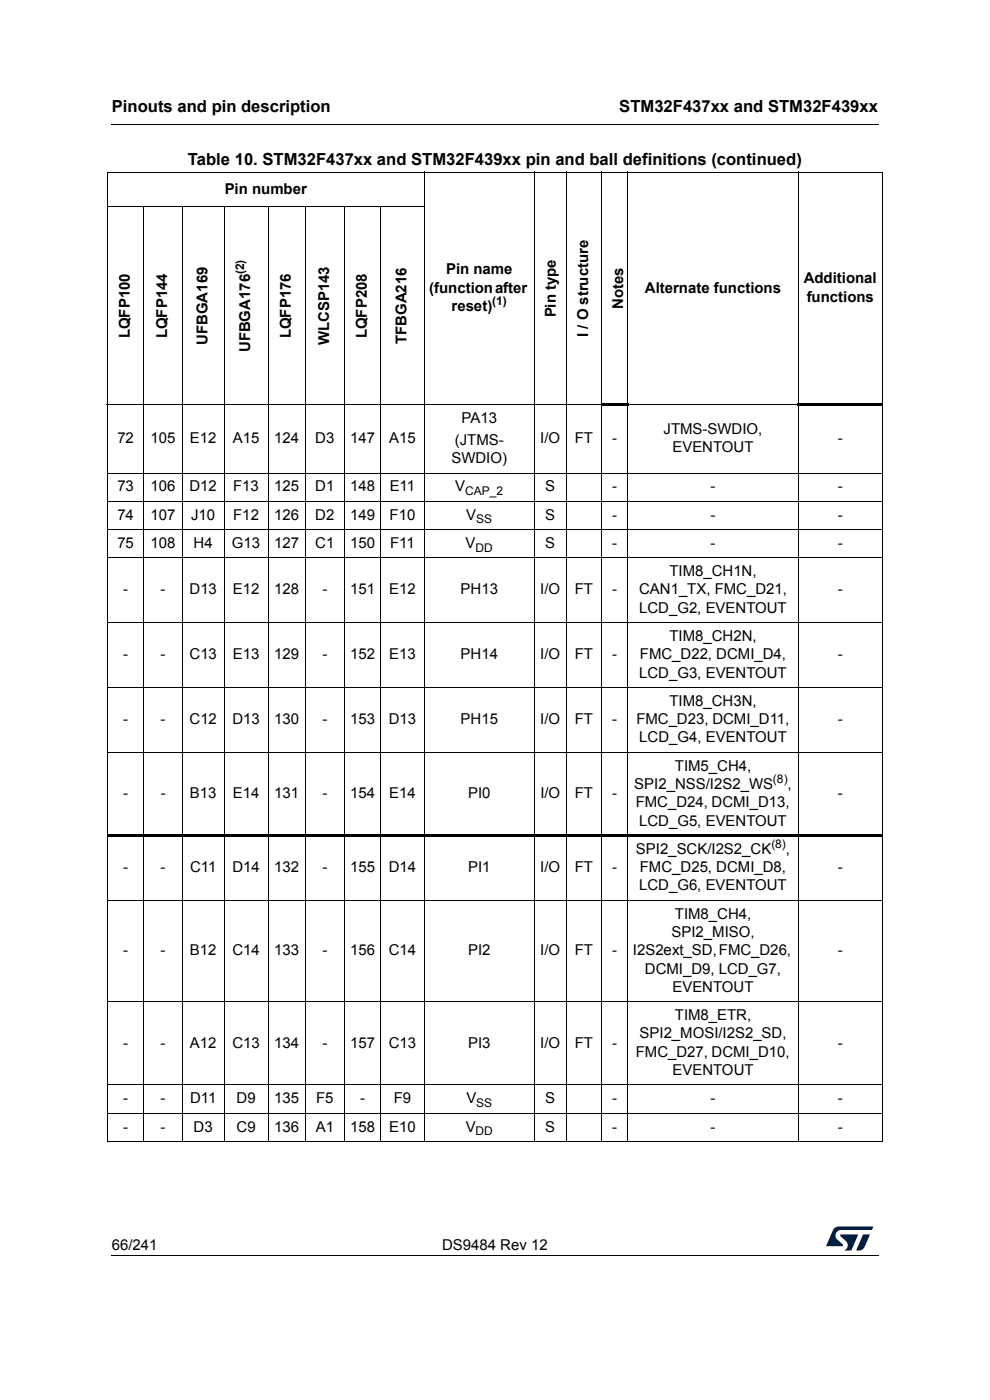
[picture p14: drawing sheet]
<svg xmlns="http://www.w3.org/2000/svg" width="210mm" height="297mm" viewBox="0 0 210 297" stroke-linecap="round" stroke-linejoin="round" font-family="sans-serif">
<defs><g id="words">
<g font-size="3.5">
<text x="23.7" y="23.9">Pinouts and pin description</text>
<text x="131.4" y="23.9">STM32F437xx and STM32F439xx</text>
<text x="39.9" y="35">Table 10. STM32F437xx and STM32F439xx pin and ball definitions (continued)</text>
</g>
<g font-size="3.2">
<text x="47.7" y="41.1">Pin number</text>
<text x="94.6" y="58.2">Pin name</text>
<text x="91" y="62.1">(function after</text>
<text x="95.8" y="65.9">reset)</text>
<text x="132.2" y="65.6" transform="rotate(-90 132.2 65.6)">Notes</text>
<text x="136.8" y="62.1">Alternate functions</text>
<text x="170.5" y="60.1">Additional</text>
<text x="171.1" y="64">functions</text>
<text x="27.5" y="71.8" transform="rotate(-90 27.5 71.8)">LQFP100</text>
<text x="35.5" y="71.8" transform="rotate(-90 35.5 71.8)">LQFP144</text>
<text x="61.7" y="71.8" transform="rotate(-90 61.7 71.8)">LQFP176</text>
<text x="77.8" y="71.8" transform="rotate(-90 77.8 71.8)">LQFP208</text>
<text x="117.9" y="67.4" transform="rotate(-90 117.9 67.4)">Pin type</text>
<text x="124.7" y="71.5" transform="rotate(-90 124.7 71.5)">I / O structure</text>
<text x="44" y="73.2" transform="rotate(-90 44 73.2)">UFBGA169</text>
<text x="53.1" y="74.7" transform="rotate(-90 53.1 74.7)">UFBGA176</text>
<text x="69.8" y="73.3" transform="rotate(-90 69.8 73.3)">WLCSP143</text>
<text x="86.3" y="73" transform="rotate(-90 86.3 73)">TFBGA216</text>
<text x="97.9" y="89.8">PA13</text>
<text x="24.9" y="94">72</text>
<text x="31.9" y="94">105</text>
<text x="40.3" y="94">E12</text>
<text x="49.4" y="94">A15</text>
<text x="58.2" y="94">124</text>
<text x="66.9" y="94">D3</text>
<text x="74.3" y="94">147</text>
<text x="82.6" y="94">A15</text>
<text x="96.5" y="94.3">(JTMS-</text>
<text x="114.6" y="94">I/O</text>
<text x="121.9" y="94">FT</text>
<text x="129.9" y="94">-</text>
<text x="140.8" y="92.1">JTMS-SWDIO,</text>
<text x="142.6" y="95.9">EVENTOUT</text>
<text x="177.7" y="94">-</text>
<text x="95.8" y="98.2">SWDIO)</text>
<text x="24.9" y="104.2">73</text>
<text x="31.9" y="104.2">106</text>
<text x="40.2" y="104.2">D12</text>
<text x="49.5" y="104.2">F13</text>
<text x="58.1" y="104.2">125</text>
<text x="66.9" y="104.2">D1</text>
<text x="74.3" y="104.2">148</text>
<text x="82.7" y="104.2">E11</text>
<text x="96.6" y="104.2">V</text>
<text x="115.7" y="104.2">S</text>
<text x="129.9" y="104.2">-</text>
<text x="150.7" y="104.2">-</text>
<text x="177.7" y="104.2">-</text>
<text x="24.9" y="110.2">74</text>
<text x="31.9" y="110.2">107</text>
<text x="40.5" y="110.2">J10</text>
<text x="49.5" y="110.2">F12</text>
<text x="58.1" y="110.2">126</text>
<text x="66.9" y="110.2">D2</text>
<text x="74.3" y="110.2">149</text>
<text x="82.6" y="110.2">F10</text>
<text x="98.9" y="110.2">V</text>
<text x="115.7" y="110.2">S</text>
<text x="129.9" y="110.2">-</text>
<text x="150.7" y="110.2">-</text>
<text x="177.7" y="110.2">-</text>
<text x="24.9" y="116.2">75</text>
<text x="31.9" y="116.2">108</text>
<text x="41.1" y="116.2">H4</text>
<text x="49.2" y="116.2">G13</text>
<text x="58.2" y="116.2">127</text>
<text x="66.9" y="116.2">C1</text>
<text x="74.3" y="116.2">150</text>
<text x="82.8" y="116.2">F11</text>
<text x="98.8" y="116.2">V</text>
<text x="115.7" y="116.2">S</text>
<text x="129.9" y="116.2">-</text>
<text x="150.7" y="116.2">-</text>
<text x="177.7" y="116.2">-</text>
<text x="142" y="122.2">TIM8_CH1N,</text>
<text x="26.1" y="126.1">-</text>
<text x="34.1" y="126.1">-</text>
<text x="40.2" y="126.1">D13</text>
<text x="49.4" y="126.1">E12</text>
<text x="58.2" y="126.1">128</text>
<text x="68.4" y="126.1">-</text>
<text x="74.3" y="126.1">151</text>
<text x="82.6" y="126.1">E12</text>
<text x="97.7" y="126.1">PH13</text>
<text x="114.6" y="126.1">I/O</text>
<text x="121.9" y="126.1">FT</text>
<text x="129.9" y="126.1">-</text>
<text x="135.6" y="126.1">CAN1_TX, FMC_D21,</text>
<text x="135.6" y="130">LCD_G2, EVENTOUT</text>
<text x="177.7" y="126.1">-</text>
<text x="142" y="136">TIM8_CH2N,</text>
<text x="26.1" y="139.9">-</text>
<text x="34.1" y="139.9">-</text>
<text x="40.2" y="139.9">C13</text>
<text x="49.4" y="139.9">E13</text>
<text x="58.2" y="139.9">129</text>
<text x="68.4" y="139.9">-</text>
<text x="74.3" y="139.9">152</text>
<text x="82.6" y="139.9">E13</text>
<text x="97.7" y="139.9">PH14</text>
<text x="114.6" y="139.9">I/O</text>
<text x="121.9" y="139.9">FT</text>
<text x="129.9" y="139.9">-</text>
<text x="135.6" y="143.7">LCD_G3, EVENTOUT</text>
<text x="135.7" y="139.9">FMC_D22, DCMI_D4,</text>
<text x="177.7" y="139.9">-</text>
<text x="142" y="149.7">TIM8_CH3N,</text>
<text x="26.1" y="153.6">-</text>
<text x="34.1" y="153.6">-</text>
<text x="40.2" y="153.6">C12</text>
<text x="49.3" y="153.6">D13</text>
<text x="58.2" y="153.6">130</text>
<text x="68.4" y="153.6">-</text>
<text x="74.3" y="153.6">153</text>
<text x="82.5" y="153.6">D13</text>
<text x="97.7" y="153.6">PH15</text>
<text x="114.6" y="153.6">I/O</text>
<text x="121.9" y="153.6">FT</text>
<text x="129.9" y="153.6">-</text>
<text x="135" y="153.6">FMC_D23, DCMI_D11,</text>
<text x="177.7" y="153.6">-</text>
<text x="135.6" y="157.5">LCD_G4, EVENTOUT</text>
<text x="134.6" y="167.4">SPI2_NSS/I2S2_WS</text>
<text x="143.2" y="163.5">TIM5_CH4,</text>
<text x="167.1" y="167.4">,</text>
<text x="26.1" y="169.3">-</text>
<text x="34.1" y="169.3">-</text>
<text x="40.3" y="169.3">B13</text>
<text x="49.4" y="169.3">E14</text>
<text x="58.2" y="169.3">131</text>
<text x="68.4" y="169.3">-</text>
<text x="74.3" y="169.3">154</text>
<text x="82.6" y="169.3">E14</text>
<text x="99.3" y="169.3">PI0</text>
<text x="114.6" y="169.3">I/O</text>
<text x="121.9" y="169.3">FT</text>
<text x="129.9" y="169.3">-</text>
<text x="134.9" y="171.3">FMC_D24, DCMI_D13,</text>
<text x="177.7" y="169.3">-</text>
<text x="135.6" y="175.1">LCD_G5, EVENTOUT</text>
<text x="26.1" y="185">-</text>
<text x="34.1" y="185">-</text>
<text x="40.3" y="185">C11</text>
<text x="49.3" y="185">D14</text>
<text x="58.2" y="185">132</text>
<text x="68.4" y="185">-</text>
<text x="74.3" y="185">155</text>
<text x="82.5" y="185">D14</text>
<text x="99.3" y="185">PI1</text>
<text x="114.6" y="185">I/O</text>
<text x="121.9" y="185">FT</text>
<text x="129.9" y="185">-</text>
<text x="134.9" y="181.1">SPI2_SCK/I2S2_CK</text>
<text x="135.7" y="185">FMC_D25, DCMI_D8,</text>
<text x="166.7" y="181.1">,</text>
<text x="177.7" y="185">-</text>
<text x="135.6" y="188.9">LCD_G6, EVENTOUT</text>
<text x="143.1" y="194.9">TIM8_CH4,</text>
<text x="26.1" y="202.7">-</text>
<text x="34.1" y="202.7">-</text>
<text x="40.3" y="202.7">B12</text>
<text x="49.3" y="202.7">C14</text>
<text x="58.2" y="202.7">133</text>
<text x="68.4" y="202.7">-</text>
<text x="74.3" y="202.7">156</text>
<text x="82.5" y="202.7">C14</text>
<text x="99.3" y="202.7">PI2</text>
<text x="114.6" y="202.7">I/O</text>
<text x="121.9" y="202.7">FT</text>
<text x="129.9" y="202.7">-</text>
<text x="134.3" y="202.7">I2S2ext_SD, FMC_D26,</text>
<text x="142.4" y="198.8">SPI2_MISO,</text>
<text x="177.7" y="202.7">-</text>
<text x="136.8" y="206.5">DCMI_D9, LCD_G7,</text>
<text x="142.6" y="210.4">EVENTOUT</text>
<text x="135.7" y="220.3">SPI2_MOSI/I2S2_SD,</text>
<text x="143.1" y="216.4">TIM8_ETR,</text>
<text x="26.1" y="222.2">-</text>
<text x="34.1" y="222.2">-</text>
<text x="40.3" y="222.2">A12</text>
<text x="49.3" y="222.2">C13</text>
<text x="58.2" y="222.2">134</text>
<text x="68.4" y="222.2">-</text>
<text x="74.3" y="222.2">157</text>
<text x="82.5" y="222.2">C13</text>
<text x="99.3" y="222.2">PI3</text>
<text x="114.6" y="222.2">I/O</text>
<text x="121.9" y="222.2">FT</text>
<text x="129.9" y="222.2">-</text>
<text x="134.9" y="224.2">FMC_D27, DCMI_D10,</text>
<text x="177.7" y="222.2">-</text>
<text x="142.6" y="228.1">EVENTOUT</text>
<text x="26.1" y="234">-</text>
<text x="34.1" y="234">-</text>
<text x="40.3" y="234">D11</text>
<text x="50.2" y="234">D9</text>
<text x="58.2" y="234">135</text>
<text x="67.1" y="234">F5</text>
<text x="76.4" y="234">-</text>
<text x="83.5" y="234">F9</text>
<text x="98.9" y="234">V</text>
<text x="115.7" y="234">S</text>
<text x="129.9" y="234">-</text>
<text x="150.7" y="234">-</text>
<text x="177.7" y="234">-</text>
<text x="26.1" y="240">-</text>
<text x="34.1" y="240">-</text>
<text x="41.1" y="240">D3</text>
<text x="50.2" y="240">C9</text>
<text x="58.2" y="240">136</text>
<text x="67" y="240">A1</text>
<text x="74.3" y="240">158</text>
<text x="82.6" y="240">E10</text>
<text x="98.8" y="240">V</text>
<text x="115.7" y="240">S</text>
<text x="129.9" y="240">-</text>
<text x="150.7" y="240">-</text>
<text x="177.7" y="240">-</text>
<text x="23.7" y="265.1">66/241</text>
<text x="93.8" y="265.1">DS9484 Rev 12</text>
</g>
<g font-size="2.5">
<text x="51.8" y="58.2" transform="rotate(-90 51.8 58.2)">(2)</text>
<text x="104.4" y="64.7">(1)</text>
<text x="98.7" y="105">CAP_2</text>
<text x="101" y="111">SS</text>
<text x="100.9" y="117">DD</text>
<text x="164" y="166.1">(8)</text>
<text x="163.6" y="179.9">(8)</text>
<text x="101" y="234.8">SS</text>
<text x="100.9" y="240.8">DD</text>
</g>
</g></defs>
<path d="M23.6 26.2l.1 .2zM186.2 26.2l.1 .2zM23.6 266.2l.1 .2zM186.2 266.2l.1 .2z" fill="#000"/>
<path d="M23.7 26.3h162.5M23.7 266.3h162.5" fill="none" stroke="#000" stroke-width=".21"/>
<g fill="#001e41">
<path d="M176.9 260.6l.6-.4h.4l7.3 .1-.3 .6h-6.4a1.17 1.17 0 0 0-1.2 .7 1.17 1.17 0 0 0 .3 1.3l1.2 1.1v.3h-3.5z"/>
<path d="M183.1 261.9h1.4l-1.1 2.6a1.37 1.37 0 0 1-1.8 .7z"/>
<path d="M178.3 261.9h3.7l-1.4 3.4h-1.5a1.23 1.23 0 0 0 .4-2l-1.2-1z"/>
</g>
<g fill="none" stroke="#000" stroke-width=".21">
<path d="M22.7 36.5h164.6M22.8 36.6v205.5M90 36.4v205.8M113.3 36.4v205.8M120.1 36.4v205.8M127.6 36.4v205.8M133.2 36.4v205.8M169.3 36.4v205.8M187.2 36.6v205.5M22.7 43.9h67.4M30.5 43.8v198.4M38.6 43.8v198.4"/>
<path d="M47.5 43.8v198.4M56.9 43.8v198.4M64.7 43.8v198.4M73.1 43.8v198.4M80.8 43.8v198.4M22.7 85.9h105M133.1 85.9h36.3M22.7 100.3h164.6M22.7 106.3h164.6M22.7 112.3h164.6M22.7 118.3h164.6M22.7 132.1h164.6"/>
<path d="M22.7 145.9h164.6M22.7 159.6h164.6M22.7 191h164.6M22.7 212.5h164.6M22.7 230.2h164.6M22.7 236.2h164.6M22.7 242.2h164.6"/>
</g>
<path d="M127.5 85.6h5.8v.5h-5.8zM169.2 85.6h18.1v.5h-18.1zM22.7 177h164.6v.5h-164.6z" fill="#000"/>
<use href="#words"/>
</svg>
